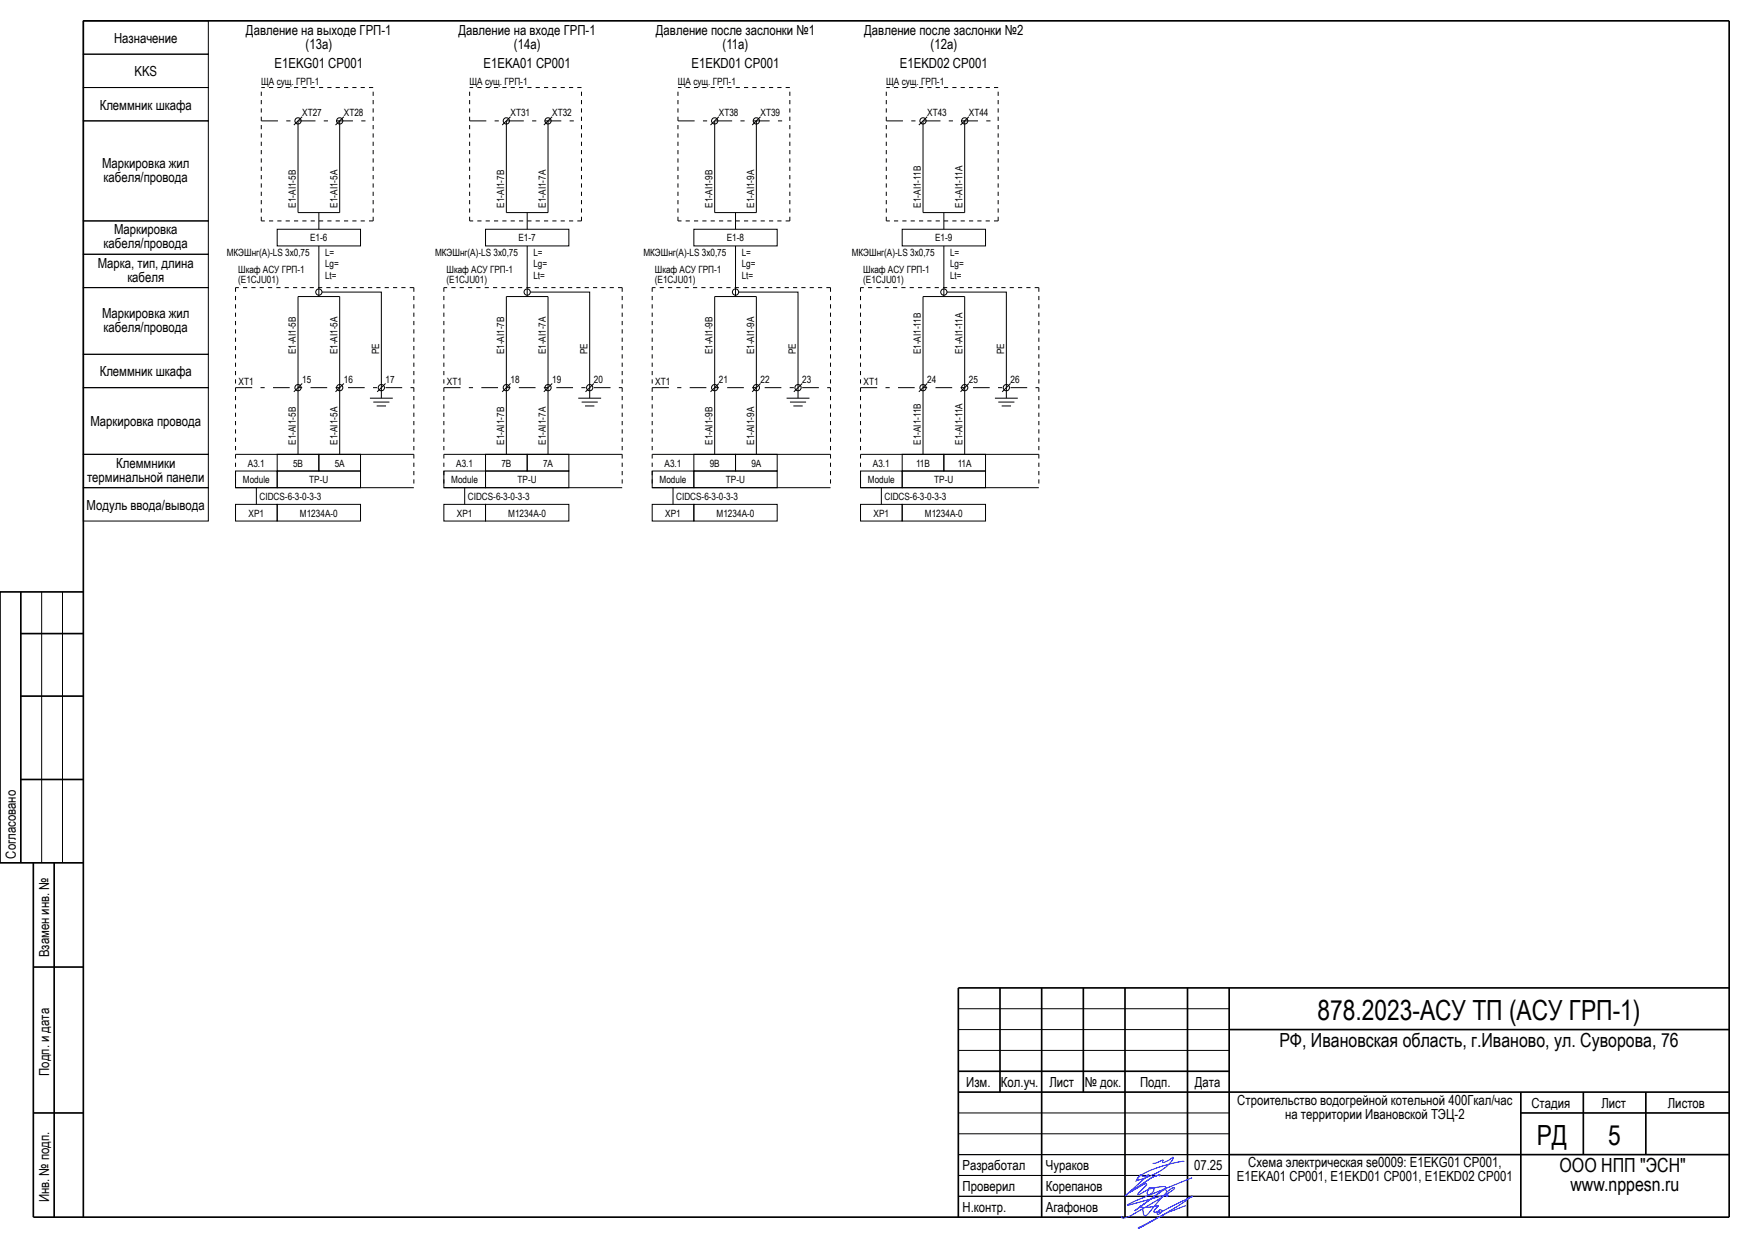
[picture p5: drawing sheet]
<svg xmlns="http://www.w3.org/2000/svg" width="420mm" height="297mm" viewBox="0 0 420 297" stroke-linecap="round" stroke-linejoin="round" font-family="sans-serif">
<defs><g id="words">
<g font-size="6.7">
<text x="316.2" y="244.6">878.2023-АСУ ТП (АСУ ГРП-1)</text>
<text x="368.8" y="274.7">РД</text>
<text x="386" y="274.6">5</text>
</g>
<g font-size="4.7">
<text x="307" y="251.1">РФ, Ивановская область, г.Иваново, ул. Суворова, 76</text>
<text x="374.3" y="281.1">ООО НПП &quot;ЭСН&quot;</text>
<text x="376.9" y="285.8">www.nppesn.ru</text>
</g>
<g font-size="3.3">
<text x="27.4" y="10.3">Назначение</text>
<text x="59" y="8.4">Давление на выходе ГРП-1</text>
<text x="73.3" y="11.7">(13а)</text>
<text x="110.1" y="8.4">Давление на входе ГРП-1</text>
<text x="123.3" y="11.7">(14а)</text>
<text x="157.4" y="8.4">Давление после заслонки №1</text>
<text x="173.4" y="11.7">(11а)</text>
<text x="207.4" y="8.4">Давление после заслонки №2</text>
<text x="223.3" y="11.7">(12а)</text>
<text x="65.9" y="16.4">E1EKG01 CP001</text>
<text x="116" y="16.4">E1EKA01 CP001</text>
<text x="166" y="16.4">E1EKD01 CP001</text>
<text x="216" y="16.4">E1EKD02 CP001</text>
<text x="32.3" y="18.3">KKS</text>
<text x="23.9" y="26.3">Клеммник шкафа</text>
<text x="24.5" y="40.2">Маркировка жил</text>
<text x="24.9" y="43.6">кабеля/провода</text>
<text x="24.9" y="59.6">кабеля/провода</text>
<text x="27.4" y="56.2">Маркировка</text>
<text x="23.5" y="64.2">Марка, тип, длина</text>
<text x="30.6" y="67.6">кабеля</text>
<text x="24.5" y="76.2">Маркировка жил</text>
<text x="24.9" y="79.6">кабеля/провода</text>
<text x="23.9" y="90.3">Клеммник шкафа</text>
<text x="21.7" y="102.3">Маркировка провода</text>
<text x="27.9" y="112.2">Клеммники</text>
<text x="20.9" y="115.6">терминальной панели</text>
<text x="20.8" y="122.3">Модуль ввода/вывода</text>
<text x="3.8" y="206" transform="rotate(-90 3.8 206)">Согласовано</text>
<text x="11.8" y="229.7" transform="rotate(-90 11.8 229.7)">Взамен инв. №</text>
<text x="11.8" y="258.1" transform="rotate(-90 11.8 258.1)">Подп. и дата</text>
<text x="231.9" y="260.8">Изм.</text>
<text x="240.2" y="260.8">Кол.уч.</text>
<text x="251.8" y="260.8">Лист</text>
<text x="260.4" y="260.8">№ док.</text>
<text x="273.6" y="260.8">Подп.</text>
<text x="286.8" y="260.8">Дата</text>
<text x="296.9" y="265.1">Строительство водогрейной котельной 400Гкал/час</text>
<text x="308.4" y="268.4">на территории Ивановской ТЭЦ-2</text>
<text x="367.5" y="265.8">Стадия</text>
<text x="384.3" y="265.8">Лист</text>
<text x="400.3" y="265.8">Листов</text>
<text x="231" y="280.7">Разработал</text>
<text x="251" y="280.8">Чураков</text>
<text x="286.6" y="280.8">07.25</text>
<text x="299.6" y="280.1">Схема электрическая se0009: E1EKG01 CP001,</text>
<text x="231" y="285.8">Проверил</text>
<text x="251" y="285.8">Корепанов</text>
<text x="296.9" y="283.4">E1EKA01 CP001, E1EKD01 CP001, E1EKD02 CP001</text>
<text x="11.8" y="288.5" transform="rotate(-90 11.8 288.5)">Инв. № подп.</text>
<text x="231" y="290.8">Н.контр.</text>
<text x="251" y="290.8">Агафонов</text>
</g>
<g font-size="2.4">
<text x="62.7" y="20.5">ЩА сущ. ГРП-1</text>
<text x="112.7" y="20.5">ЩА сущ. ГРП-1</text>
<text x="162.7" y="20.5">ЩА сущ. ГРП-1</text>
<text x="212.7" y="20.5">ЩА сущ. ГРП-1</text>
<text x="72.6" y="27.9">XT27</text>
<text x="82.6" y="27.9">XT28</text>
<text x="122.6" y="27.9">XT31</text>
<text x="132.6" y="27.9">XT32</text>
<text x="172.6" y="27.9">XT38</text>
<text x="182.6" y="27.9">XT39</text>
<text x="222.6" y="27.9">XT43</text>
<text x="232.6" y="27.9">XT44</text>
<text x="71" y="49.8" transform="rotate(-90 71 49.8)">E1-AI1-5B</text>
<text x="81" y="49.8" transform="rotate(-90 81 49.8)">E1-AI1-5A</text>
<text x="121" y="49.8" transform="rotate(-90 121 49.8)">E1-AI1-7B</text>
<text x="131" y="49.8" transform="rotate(-90 131 49.8)">E1-AI1-7A</text>
<text x="171" y="49.8" transform="rotate(-90 171 49.8)">E1-AI1-9B</text>
<text x="181" y="49.8" transform="rotate(-90 181 49.8)">E1-AI1-9A</text>
<text x="221" y="49.8" transform="rotate(-90 221 49.8)">E1-AI1-11B</text>
<text x="231" y="49.8" transform="rotate(-90 231 49.8)">E1-AI1-11A</text>
<text x="74.4" y="57.9">E1-6</text>
<text x="124.4" y="57.9">E1-7</text>
<text x="174.4" y="57.9">E1-8</text>
<text x="224.4" y="57.9">E1-9</text>
<text x="54.4" y="61.4">МКЭШнг(А)-LS 3х0,75</text>
<text x="57.2" y="65.4">Шкаф АСУ ГРП-1</text>
<text x="78" y="61.4">L=</text>
<text x="78" y="63.9">Lg=</text>
<text x="104.4" y="61.4">МКЭШнг(А)-LS 3х0,75</text>
<text x="107.2" y="65.4">Шкаф АСУ ГРП-1</text>
<text x="128" y="61.4">L=</text>
<text x="128" y="63.9">Lg=</text>
<text x="154.4" y="61.4">МКЭШнг(А)-LS 3х0,75</text>
<text x="157.2" y="65.4">Шкаф АСУ ГРП-1</text>
<text x="178" y="61.4">L=</text>
<text x="178" y="63.9">Lg=</text>
<text x="204.4" y="61.4">МКЭШнг(А)-LS 3х0,75</text>
<text x="207.2" y="65.4">Шкаф АСУ ГРП-1</text>
<text x="228" y="61.4">L=</text>
<text x="228" y="63.9">Lg=</text>
<text x="57.2" y="67.8">(E1CJU01)</text>
<text x="78" y="66.9">Lt=</text>
<text x="107.2" y="67.8">(E1CJU01)</text>
<text x="128" y="66.9">Lt=</text>
<text x="157.2" y="67.8">(E1CJU01)</text>
<text x="178" y="66.9">Lt=</text>
<text x="207.2" y="67.8">(E1CJU01)</text>
<text x="228" y="66.9">Lt=</text>
<text x="71" y="85" transform="rotate(-90 71 85)">E1-AI1-5B</text>
<text x="81" y="85" transform="rotate(-90 81 85)">E1-AI1-5A</text>
<text x="91" y="85" transform="rotate(-90 91 85)">PE</text>
<text x="121" y="85" transform="rotate(-90 121 85)">E1-AI1-7B</text>
<text x="131" y="85" transform="rotate(-90 131 85)">E1-AI1-7A</text>
<text x="141" y="85" transform="rotate(-90 141 85)">PE</text>
<text x="171" y="85" transform="rotate(-90 171 85)">E1-AI1-9B</text>
<text x="181" y="85" transform="rotate(-90 181 85)">E1-AI1-9A</text>
<text x="191" y="85" transform="rotate(-90 191 85)">PE</text>
<text x="221" y="85" transform="rotate(-90 221 85)">E1-AI1-11B</text>
<text x="231" y="85" transform="rotate(-90 231 85)">E1-AI1-11A</text>
<text x="241" y="85" transform="rotate(-90 241 85)">PE</text>
<text x="57.3" y="92.5">XT1</text>
<text x="72.6" y="91.9">15</text>
<text x="82.5" y="92">16</text>
<text x="92.5" y="92">17</text>
<text x="107.3" y="92.5">XT1</text>
<text x="122.6" y="91.9">18</text>
<text x="132.5" y="92">19</text>
<text x="142.5" y="92">20</text>
<text x="157.3" y="92.5">XT1</text>
<text x="172.6" y="91.9">21</text>
<text x="182.5" y="92">22</text>
<text x="192.5" y="92">23</text>
<text x="207.3" y="92.5">XT1</text>
<text x="222.6" y="91.9">24</text>
<text x="232.5" y="92">25</text>
<text x="242.5" y="92">26</text>
<text x="71" y="106.7" transform="rotate(-90 71 106.7)">E1-AI1-5B</text>
<text x="81" y="106.7" transform="rotate(-90 81 106.7)">E1-AI1-5A</text>
<text x="121" y="106.7" transform="rotate(-90 121 106.7)">E1-AI1-7B</text>
<text x="131" y="106.7" transform="rotate(-90 131 106.7)">E1-AI1-7A</text>
<text x="171" y="106.7" transform="rotate(-90 171 106.7)">E1-AI1-9B</text>
<text x="181" y="106.7" transform="rotate(-90 181 106.7)">E1-AI1-9A</text>
<text x="221" y="106.7" transform="rotate(-90 221 106.7)">E1-AI1-11B</text>
<text x="231" y="106.7" transform="rotate(-90 231 106.7)">E1-AI1-11A</text>
<text x="59.5" y="111.9">A3.1</text>
<text x="70.3" y="111.9">5B</text>
<text x="80.3" y="111.9">5A</text>
<text x="109.5" y="111.9">A3.1</text>
<text x="120.3" y="111.9">7B</text>
<text x="130.3" y="111.9">7A</text>
<text x="159.5" y="111.9">A3.1</text>
<text x="170.3" y="111.9">9B</text>
<text x="180.3" y="111.9">9A</text>
<text x="209.5" y="111.9">A3.1</text>
<text x="219.8" y="111.9">11B</text>
<text x="229.8" y="111.9">11A</text>
<text x="58.3" y="115.9">Module</text>
<text x="62.3" y="119.9">CIDCS-6-3-0-3-3</text>
<text x="74.2" y="115.9">TP-U</text>
<text x="108.3" y="115.9">Module</text>
<text x="112.3" y="119.9">CIDCS-6-3-0-3-3</text>
<text x="124.2" y="115.9">TP-U</text>
<text x="158.3" y="115.9">Module</text>
<text x="162.3" y="119.9">CIDCS-6-3-0-3-3</text>
<text x="174.2" y="115.9">TP-U</text>
<text x="208.3" y="115.9">Module</text>
<text x="212.3" y="119.9">CIDCS-6-3-0-3-3</text>
<text x="224.2" y="115.9">TP-U</text>
<text x="59.7" y="123.9">XP1</text>
<text x="72" y="123.9">M1234A-0</text>
<text x="109.7" y="123.9">XP1</text>
<text x="122" y="123.9">M1234A-0</text>
<text x="159.7" y="123.9">XP1</text>
<text x="172" y="123.9">M1234A-0</text>
<text x="209.7" y="123.9">XP1</text>
<text x="222" y="123.9">M1234A-0</text>
</g>
</g></defs>
<g fill="#000" stroke="#000" stroke-width=".24">
<path d="M70.5 30l2-2zM80.5 30l2-2zM120.5 30l2-2zM130.5 30l2-2zM170.5 30l2-2zM180.5 30l2-2zM220.5 30l2-2zM230.5 30l2-2zM71.5 29v22zM71.5 51h10zM76.5 51v4zM81.5 29v22z"/>
<path d="M121.5 29v22zM121.5 51h10zM126.5 51v4zM131.5 29v22zM171.5 29v22zM171.5 51h10zM176.5 51v4zM181.5 29v22zM221.5 29v22zM221.5 51h10zM226.5 51v4zM231.5 29v22z"/>
<path d="M71.5 71.1v21.9zM71.5 71.1h10zM76.5 59v12.1zM81.5 71.1v21.9zM121.5 71.1v21.9zM121.5 71.1h10zM126.5 59v12.1zM131.5 71.1v21.9zM171.5 71.1v21.9zM171.5 71.1h10zM176.5 59v12.1zM181.5 71.1v21.9z"/>
<path d="M221.5 71.1v21.9zM221.5 71.1h10zM226.5 59v12.1zM231.5 71.1v21.9zM70.5 94l2-2zM71.5 93v16zM80.5 94l2-2zM81.5 93v16zM88.8 95.5h5.5zM89.6 96.5h3.9zM90.4 97.4h2.2zM90.5 94l2-2z"/>
<path d="M91.5 93v2.5zM120.5 94l2-2zM121.5 93v16zM130.5 94l2-2zM131.5 93v16zM138.8 95.5h5.5zM139.6 96.5h3.9zM140.4 97.4h2.2zM140.5 94l2-2zM141.5 93v2.5zM170.5 94l2-2zM171.5 93v16z"/>
<path d="M180.5 94l2-2zM181.5 93v16zM188.8 95.5h5.5zM189.6 96.5h3.9zM190.4 97.4h2.2zM190.5 94l2-2zM191.5 93v2.5zM220.5 94l2-2zM221.5 93v16zM230.5 94l2-2zM231.5 93v16zM238.8 95.5h5.5z"/>
<path d="M239.6 96.5h3.9zM240.4 97.4h2.2zM240.5 94l2-2zM241.5 93v2.5zM56.5 117h42.8zM56.5 109h42.8zM61.5 117v4zM106.5 117h42.8zM106.5 109h42.8zM111.5 117v4zM156.5 117h42.8zM156.5 109h42.8z"/>
<path d="M161.5 117v4zM206.5 117h42.8zM206.5 109h42.8zM211.5 117v4zM10 142v65zM15 142v65zM230 252h65zM230 247h65zM230 242h65zM230 277h65zM230 272h65zM230 267h65z"/>
<path d="M230 287h65zM230 282h65z"/>
</g>
<g fill="#000" stroke="#000" stroke-width=".4">
<path d="M20 5h395zM5 152h15zM5 167h15zM5 187h15zM5 142v65zM8 207v85zM13 207v85zM8 232h12zM230 237h185zM230 257h65zM295 247h120zM8 267h12z"/>
<path d="M230 262h185zM240 237v25zM260 237v25zM295 277h120zM365 267h50zM380 262v15zM395 262v15zM8 292h407zM20 5v287zM230 237v55zM250 237v55zM270 237v55z"/>
<path d="M285 237v55zM295 237v55zM365 262v30zM415 5v287z"/>
</g>
<path d="M20 142h-20v65h20" fill="none" stroke="#000" stroke-width=".4"/>
<path d="M284.2 278.7l-.1-.1a26.7 26.7 0 0 0-10.8 3.7l-.4 .8a14 14 0 0 0 8.5-4.9l.1-.6-2.1 1.3a.32 .32 0 0 1-.4-.2 .32 .32 0 0 1 .1-.4l-1.5 .7-1 .1M284.6 289.2a74 74 0 0 0-11.4 5.4l1.9-.9 4.7-2.6 6.4-4.1-.1 .1-7.4 3.7h-.4a.34 .34 0 0 1-.1-.4 .34 .34 0 0 1 .5-.1 .34 .34 0 0 1 .1 .4 .74 .74 0 0 1-1.1 .5l.4-.6h-.2a.72 .72 0 0 1-1 .1l1-1.5a9.8 9.8 0 0 1-4.2 .3v-.2a.9 .9 0 0 1 .6 1.2l.1 .4a.57 .57 0 0 0 .2 .7 .57 .57 0 0 0 .8-.2l1.1-1.3a20.9 20.9 0 0 1 4.9-5.1h.4l.1 .1-3.4 2.4-5.3 3.1a6.1 6.1 0 0 1-3.9 1.6v-.4M286.1 282.5l-13.4 5.5-2.1 1.1 9.4-2.5a.25 .25 0 0 1 .3 .2 .25 .25 0 0 1-.3 .3l-.3-.5 .3-.5a.48 .48 0 0 0-.1-.6 .48 .48 0 0 0-.6-.1l-7 5.1 7.5-5.6-.2-.2-.3-.1-3.4 .6-.1-.1a.65 .65 0 0 1 1 0 .65 .65 0 0 1-.2 1l-.8 .6a.48 .48 0 0 1-.5-.3 .48 .48 0 0 1 .1-.6l.2-.5-2.2 1.3-.3-.1 2.1-2.3a.56 .56 0 0 0-.9 .1l-3.2 1.8 5.3-3.6 2-.6-2 .6-6.4 4.4 5.7-5.1a1.72 1.72 0 0 1-2 .1l-1.1 1.6" fill="none" stroke="#00f" stroke-width=".24"/>
<g fill="none" stroke="#000" stroke-width=".24">
<path d="M20 13h30v8h-30zM20 5h30v8h-30zM20 29h30v24h-30zM20 21h30v8h-30zM20 53h30v8h-30zM66.5 55h20v4h-20zM116.5 55h20v4h-20zM166.5 55h20v4h-20zM216.5 55h20v4h-20zM20 69h30v16h-30zM20 61h30v8h-30zM77.3 70.1h14.2v22.9"/>
<path d="M127.3 70.1h14.2v22.9M177.3 70.1h14.2v22.9M227.3 70.1h14.2v22.9M20 93h30v16h-30zM20 85h30v8h-30zM20 109h30v8h-30zM20 117h30v8h-30zM56.5 113h10v4h-10zM66.5 113h20v4h-20zM66.5 109h10v4h-10zM76.5 109h10v4h-10zM106.5 113h10v4h-10z"/>
<path d="M116.5 113h20v4h-20zM116.5 109h10v4h-10zM126.5 109h10v4h-10zM156.5 113h10v4h-10zM166.5 113h20v4h-20zM166.5 109h10v4h-10zM176.5 109h10v4h-10zM206.5 113h10v4h-10zM216.5 113h20v4h-20zM216.5 109h10v4h-10zM226.5 109h10v4h-10zM56.5 121h10v4h-10z"/>
<path d="M66.5 121h20v4h-20zM106.5 121h10v4h-10zM116.5 121h20v4h-20zM156.5 121h10v4h-10zM166.5 121h20v4h-20zM206.5 121h10v4h-10zM216.5 121h20v4h-20z"/>
<circle cx="71.5" cy="29" r=".75"/>
<circle cx="81.5" cy="29" r=".75"/>
<circle cx="121.5" cy="29" r=".75"/>
<circle cx="131.5" cy="29" r=".75"/>
<circle cx="171.5" cy="29" r=".75"/>
<circle cx="181.5" cy="29" r=".75"/>
<circle cx="221.5" cy="29" r=".75"/>
<circle cx="231.5" cy="29" r=".75"/>
<circle cx="76.5" cy="70.1" r=".75"/>
<circle cx="126.5" cy="70.1" r=".75"/>
<circle cx="176.5" cy="70.1" r=".75"/>
<circle cx="226.5" cy="70.1" r=".75"/>
<circle cx="71.5" cy="93" r=".75"/>
<circle cx="81.5" cy="93" r=".75"/>
<circle cx="91.5" cy="93" r=".75"/>
<circle cx="121.5" cy="93" r=".75"/>
<circle cx="131.5" cy="93" r=".75"/>
<circle cx="141.5" cy="93" r=".75"/>
<circle cx="171.5" cy="93" r=".75"/>
<circle cx="181.5" cy="93" r=".75"/>
<circle cx="191.5" cy="93" r=".75"/>
<circle cx="221.5" cy="93" r=".75"/>
<circle cx="231.5" cy="93" r=".75"/>
<circle cx="241.5" cy="93" r=".75"/>
</g>
<g fill="#000" stroke="#000" stroke-width=".24" stroke-dasharray="1 1" stroke-linecap="butt">
<path d="M62.7 21h26.9zM112.7 21h26.9zM162.7 21h26.9zM212.7 21h26.9zM62.7 21v32zM89.6 21v32zM62.7 53h26.9zM112.7 21v32zM139.6 21v32zM112.7 53h26.9zM162.7 21v32zM189.6 21v32z"/>
<path d="M162.7 53h26.9zM212.7 21v32zM239.6 21v32zM212.7 53h26.9zM56.5 69v48zM56.5 69h42.8zM99.3 69v48zM106.5 69v48zM106.5 69h42.8zM149.3 69v48zM156.5 69v48zM156.5 69h42.8z"/>
<path d="M199.3 69v48zM206.5 69v48zM206.5 69h42.8zM249.3 69v48z"/>
</g>
<path d="M62.7 29h26.9zM112.7 29h26.9zM162.7 29h26.9zM212.7 29h26.9zM56.5 93h42.8zM106.5 93h42.8zM156.5 93h42.8zM206.5 93h42.8z" fill="#000" stroke="#000" stroke-width=".24" stroke-dasharray="4 2 1 2" stroke-linecap="butt"/>
<use href="#words"/>
</svg>
